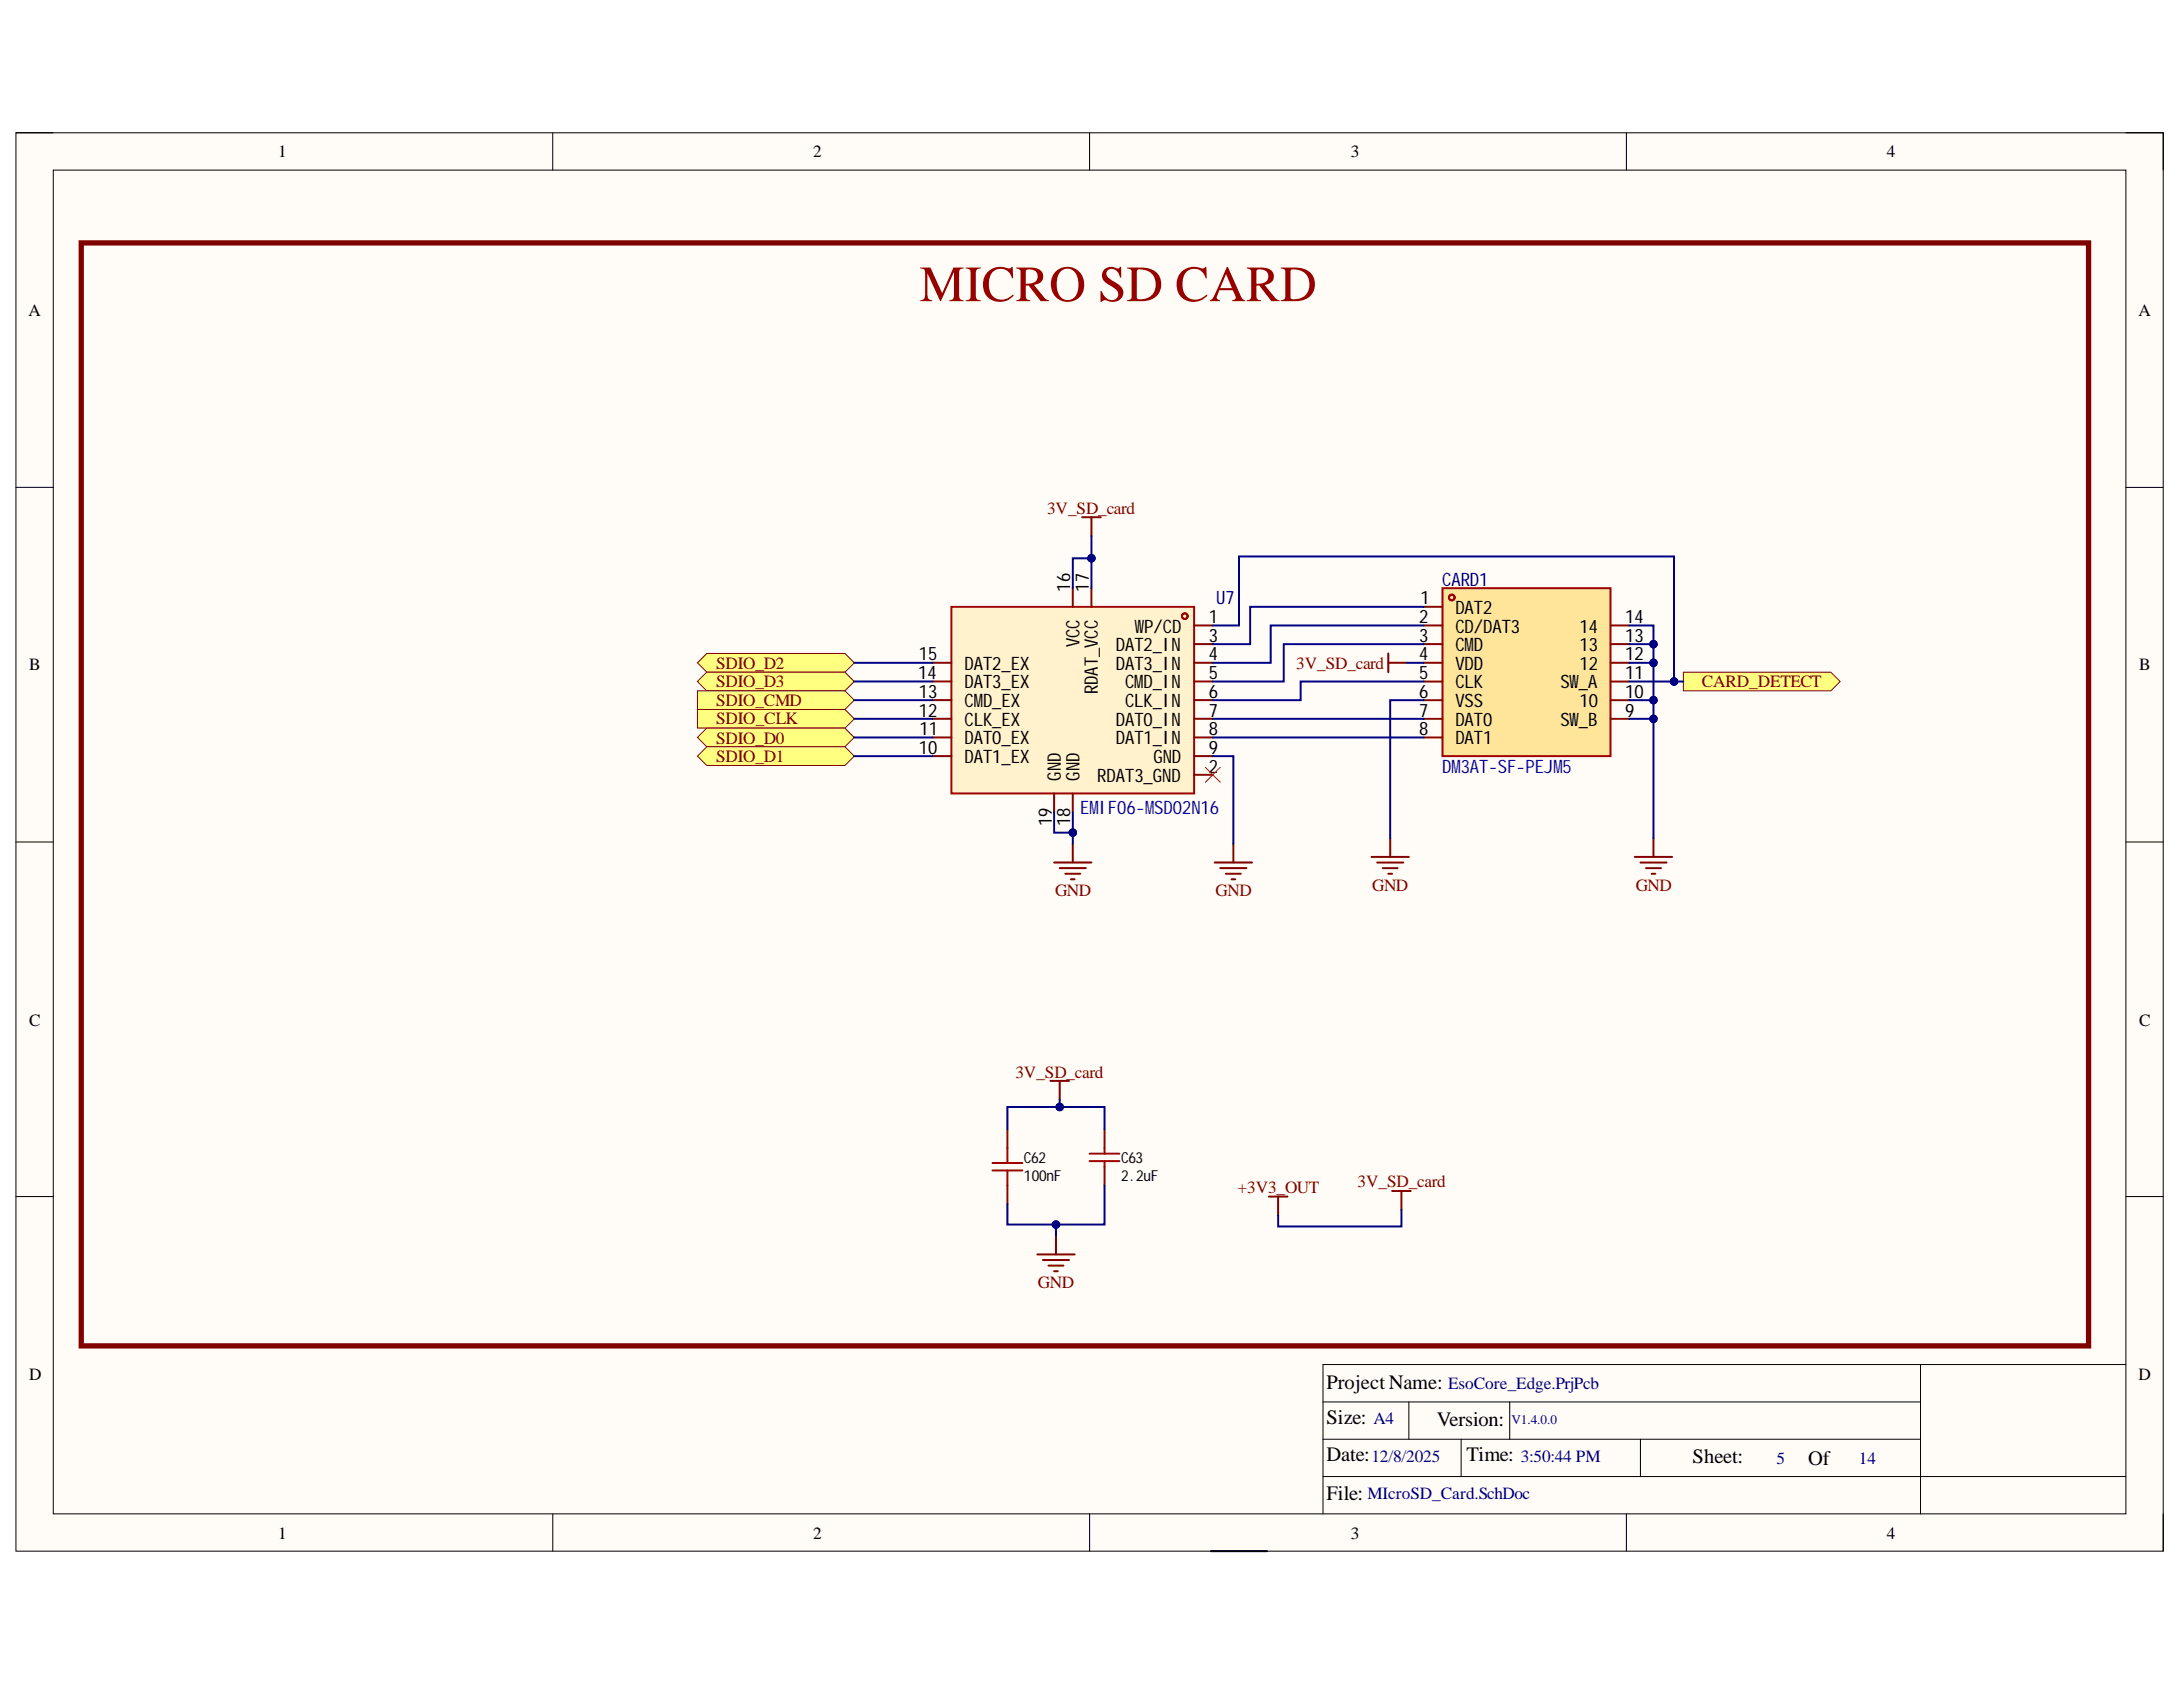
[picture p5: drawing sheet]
<svg xmlns="http://www.w3.org/2000/svg" width="279mm" height="216mm" viewBox="0 0 279 216" stroke-linecap="round" stroke-linejoin="round" font-family="sans-serif">
<defs><g id="words">
<text font-size="6.5" fill="#980000" x="117.7" y="38.5">MICRO SD CARD</text>
<g font-size="2.6">
<text x="169.8" y="177.7">ProjectName:</text>
<text x="169.8" y="182.2">Size:</text>
<text x="183.9" y="182.5">Version:</text>
<text x="169.8" y="187">Date:</text>
<text x="187.7" y="187">Time:</text>
<text x="216.6" y="187.3">Sheet:</text>
<text x="231.4" y="187.4">Of</text>
<text x="169.8" y="192">File:</text>
</g>
<g font-size="2.4">
<text x="137" y="75.7" transform="rotate(-90 137 75.7)">16</text>
<text x="139.3" y="75.7" transform="rotate(-90 139.3 75.7)">17</text>
<text x="181.8" y="77.3">1</text>
<text x="138.2" y="82.8" transform="rotate(-90 138.2 82.8)">VCC</text>
<text x="142.8" y="83.3">DAT2_IN</text>
<text x="145.3" y="81">WP/CD</text>
<text x="154.7" y="79.8">1</text>
<text x="154.7" y="82.2">3</text>
<text x="181.6" y="79.8">2</text>
<text x="181.6" y="82.2">3</text>
<text x="186.3" y="78.5">DAT2</text>
<text x="186.3" y="81">CD/DAT3</text>
<text x="186.3" y="83.3">CMD</text>
<text x="202.2" y="83.3">13</text>
<text x="202.2" y="81">14</text>
<text x="208" y="82.2">13</text>
<text x="208" y="79.8">14</text>
<text x="117.5" y="86.9">14</text>
<text x="117.6" y="89.3">13</text>
<text x="117.6" y="84.5">15</text>
<text x="123.4" y="88.1">DAT3_EX</text>
<text x="123.4" y="85.7">DAT2_EX</text>
<text x="140.5" y="88.8" transform="rotate(-90 140.5 88.8)">RDAT_VCC</text>
<text x="142.8" y="85.7">DAT3_IN</text>
<text x="144" y="88.1">CMD_IN</text>
<text x="154.7" y="84.5">4</text>
<text x="154.7" y="86.9">5</text>
<text x="154.7" y="89.3">6</text>
<text x="181.6" y="84.5">4</text>
<text x="181.6" y="86.9">5</text>
<text x="181.6" y="89.3">6</text>
<text x="186.3" y="85.7">VDD</text>
<text x="186.3" y="88.1">CLK</text>
<text x="199.7" y="88.1">SW_A</text>
<text x="202.2" y="85.7">12</text>
<text x="208" y="89.3">10</text>
<text x="208" y="86.9">11</text>
<text x="208" y="84.5">12</text>
<text x="117.6" y="91.7">12</text>
<text x="117.7" y="94.1">11</text>
<text x="123.4" y="95.2">DAT0_EX</text>
<text x="123.4" y="92.9">CLK_EX</text>
<text x="123.4" y="90.5">CMD_EX</text>
<text x="142.8" y="92.9">DAT0_IN</text>
<text x="142.8" y="95.2">DAT1_IN</text>
<text x="144" y="90.5">CLK_IN</text>
<text x="154.7" y="91.7">7</text>
<text x="154.7" y="94.1">8</text>
<text x="181.6" y="91.7">7</text>
<text x="181.6" y="94.1">8</text>
<text x="186.3" y="90.5">VSS</text>
<text x="186.3" y="92.9">DAT0</text>
<text x="186.3" y="95.2">DAT1</text>
<text x="199.7" y="92.9">SW_B</text>
<text x="202.2" y="90.5">10</text>
<text x="208" y="91.7">9</text>
<text x="117.6" y="96.4">10</text>
<text x="123.4" y="97.7">DAT1_EX</text>
<text x="135.8" y="99.9" transform="rotate(-90 135.8 99.9)">GND</text>
<text x="138.2" y="99.9" transform="rotate(-90 138.2 99.9)">GND</text>
<text x="140.4" y="100.1">RDAT3_GND</text>
<text x="147.6" y="97.7">GND</text>
<text x="154.7" y="98.9">2</text>
<text x="154.7" y="96.4">9</text>
<text x="134.6" y="105.7" transform="rotate(-90 134.6 105.7)">19</text>
<text x="137" y="105.7" transform="rotate(-90 137 105.7)">18</text>
</g>
<g font-size="2.4" fill="#000080">
<text x="155.7" y="77.3">U7</text>
<text x="184.6" y="75">CARD1</text>
</g>
<g font-size="2.4" fill="#00f">
<text x="184.6" y="98.9">DM3AT-SF-PEJM5</text>
<text x="138.2" y="104.1">EMIF06-MSD02N16</text>
</g>
<g font-size="2.2">
<text x="35.6" y="20.1">1</text>
<text x="104.1" y="20.1">2</text>
<text x="172.9" y="20.1">3</text>
<text x="241.5" y="20.1">4</text>
<text x="3.6" y="40.4">A</text>
<text x="273.7" y="40.4">A</text>
<text x="3.7" y="85.8">B</text>
<text x="273.8" y="85.8">B</text>
<text x="3.7" y="131.2">C</text>
<text x="273.8" y="131.2">C</text>
<text x="3.7" y="176.6">D</text>
<text x="273.7" y="176.6">D</text>
<text x="35.6" y="196.9">1</text>
<text x="104.1" y="196.9">2</text>
<text x="172.9" y="196.9">3</text>
<text x="241.5" y="196.9">4</text>
</g>
<g font-size="2.2" fill="#800000">
<text x="134" y="65.8">3V_SD_card</text>
<text x="91.7" y="85.6">SDIO_D2</text>
<text x="91.7" y="88">SDIO_D3</text>
<text x="165.9" y="85.6">3V_SD_card</text>
<text x="217.8" y="88">CARD_DETECT</text>
<text x="91.7" y="92.7">SDIO_CLK</text>
<text x="91.7" y="95.2">SDIO_D0</text>
<text x="91.7" y="90.3">SDIO_CMD</text>
<text x="91.7" y="97.5">SDIO_D1</text>
<text x="135" y="114.7">GND</text>
<text x="155.6" y="114.7">GND</text>
<text x="175.6" y="114">GND</text>
<text x="209.4" y="114">GND</text>
<text x="130" y="137.9">3V_SD_card</text>
<text x="158.4" y="152.7">+3V3_OUT</text>
<text x="173.8" y="152">3V_SD_card</text>
<text x="132.8" y="164.9">GND</text>
</g>
<g font-size="2.2" fill="#000080">
<text x="185.3" y="177.8">EsoCore_Edge.PrjPcb</text>
<text x="175.8" y="182.3">A4</text>
<text x="175" y="191.8">MIcroSD_Card.SchDoc</text>
<text x="175.5" y="187.1">12/8/2025</text>
<text x="194.6" y="187.1">3:50:44 PM</text>
<text x="227.4" y="187.4">5</text>
<text x="237.9" y="187.4">14</text>
</g>
<g font-size="1.9">
<text x="131.1" y="148.8">C62</text>
<text x="143.5" y="148.8">C63</text>
<text x="131.1" y="151.2">100nF</text>
<text x="143.5" y="151.2">2.2uF</text>
</g>
<text font-size="1.7" fill="#000080" x="193.5" y="182.2">V1.4.0.0</text>
</g></defs>
<path d="M2 17h274.9v181.5h-274.9z" fill-rule="evenodd" fill="#fffcf8"/>
<path d="M2 17h274.9v181.5h-274.9z" fill="none" stroke="#000" stroke-width=".13"/>
<path d="M6.8 21.8h265.3v171.9h-265.3z" fill-rule="evenodd" fill="#fffcf8"/>
<g fill="none" stroke="#000" stroke-width=".13">
<path d="M2 17h4.8M70.7 17v4.8M139.5 17v4.8M208.2 17v4.8M272.1 17h4.8v4.8M6.8 21.8h265.3v171.9h-265.3zM2 62.4h4.8M272.1 62.4h4.8M2 107.8h4.8M272.1 107.8h4.8M2 153.1h4.8M272.1 153.1h4.8"/>
<path d="M169.3 179.4h76.5M180.3 179.4v4.8M193.2 179.4v4.8M245.8 174.6v19.1M272.1 174.6h-102.8v19.1M70.7 193.7v4.8M139.5 193.7v4.8M169.3 184.2h76.5M169.3 189h102.8M187 184.2v4.8M208.2 193.7v4.8M210 184.2v4.8"/>
<path d="M276.9 193.7v4.8"/>
</g>
<path d="M155 198.5h7.2" fill="none" stroke="#000" stroke-width=".25"/>
<path d="M89.3 84.8l1.2-1.2h17.6l1.2 1.2-1.2 1.2h-17.6z" fill-rule="evenodd" fill="#ffff80"/>
<path d="M89.3 84.8l1.2-1.2h17.6l1.2 1.2-1.2 1.2h-17.6z" fill="none" stroke="#800000" stroke-width=".13"/>
<path d="M89.3 87.2l1.2-1.2h17.6l1.2 1.2-1.2 1.2h-17.6z" fill-rule="evenodd" fill="#ffff80"/>
<path d="M89.3 87.2l1.2-1.2h17.6l1.2 1.2-1.2 1.2h-17.6z" fill="none" stroke="#800000" stroke-width=".13"/>
<path d="M89.3 90.8h18.8l1.2 1.2-1.2 1.2h-18.8z" fill-rule="evenodd" fill="#ffff80"/>
<path d="M89.3 90.8h18.8l1.2 1.2-1.2 1.2h-18.8z" fill="none" stroke="#800000" stroke-width=".13"/>
<path d="M89.3 94.4l1.2-1.2h17.6l1.2 1.2-1.2 1.2h-17.6z" fill-rule="evenodd" fill="#ffff80"/>
<path d="M89.3 94.4l1.2-1.2h17.6l1.2 1.2-1.2 1.2h-17.6z" fill="none" stroke="#800000" stroke-width=".13"/>
<path d="M90.5 95.6h17.6l1.2 1.2-1.2 1.2h-17.6l-1.2-1.2z" fill-rule="evenodd" fill="#ffff80"/>
<path d="M90.5 95.6h17.6l1.2 1.2-1.2 1.2h-17.6l-1.2-1.2z" fill="none" stroke="#800000" stroke-width=".13"/>
<path d="M89.3 88.4h18.8l1.2 1.2-1.2 1.2h-18.8z" fill-rule="evenodd" fill="#ffff80"/>
<path d="M89.3 88.4h18.8l1.2 1.2-1.2 1.2h-18.8z" fill="none" stroke="#800000" stroke-width=".13"/>
<path d="M155.5 110.4h4.7M156.2 111.1h3.3M156.9 111.8h1.9M157.6 112.5h.5M157.9 108v2.4" fill="none" stroke="#800000" stroke-width=".25"/>
<path d="M215.5 86h18.8l1.2 1.2-1.2 1.2h-18.8z" fill-rule="evenodd" fill="#ffff80"/>
<path d="M215.5 86h18.8l1.2 1.2-1.2 1.2h-18.8z" fill="none" stroke="#800000" stroke-width=".13"/>
<path d="M127 148.8h3.9M127 149.8h3.9M128.9 146.9v1.9M128.9 149.8v1.9M139.5 148.6h3.8M139.5 147.6h3.8M141.4 146.9v.7M141.4 148.6v.7" fill="none" stroke="#a00000" stroke-width=".25"/>
<path d="M128.9 144.5v2.4M128.9 151.7v2.4M141.4 144.5v2.4M141.4 149.3v2.4" fill="none" stroke="#800" stroke-width=".25"/>
<path d="M134.4 138.3h2.4M135.6 138.3v2.4M135.2 158.2v2.3M162.4 153.1h2.4M163.6 153.1v2.4M178.2 152.4h2.4M179.4 152.4v2.4M132.8 160.5h4.7M133.5 161.3h3.3M134.2 162h1.9M134.9 162.7h.5" fill="none" stroke="#800000" stroke-width=".25"/>
<path d="M10.4 31.1h256.9v141.1h-256.9z" fill="none" stroke="#800000" stroke-width=".68"/>
<path d="M121.8 77.7h31v23.8h-31z" fill-rule="evenodd" fill="#fff2cc"/>
<g fill="none" stroke="#a00000" stroke-width=".25">
<path d="M121.8 77.7h31v23.8h-31z"/>
<circle cx="151.6" cy="78.9" r=".36"/>
</g>
<g fill="none" stroke="#800" stroke-width=".25">
<path d="M137.3 75.3v2.4M139.7 75.3v2.4M119.4 84.8h2.4M119.4 87.2h2.4M119.4 89.6h2.4M119.4 92h2.4M119.4 94.4h2.4M119.4 96.8h2.4M152.8 80h2.4M152.8 99.2h2.4M152.8 82.4h2.4M152.8 84.8h2.4"/>
<path d="M152.8 87.2h2.4M152.8 89.6h2.4M152.8 92h2.4M152.8 94.4h2.4M152.8 96.8h2.4M134.9 101.5v2.4M137.3 101.5v2.4"/>
</g>
<path d="M184.6 75.3h21.5v21.5h-21.5z" fill-rule="evenodd" fill="#ffe599"/>
<g fill="none" stroke="#a00000" stroke-width=".25">
<path d="M184.6 75.3h21.5v21.5h-21.5z"/>
<circle cx="185.8" cy="76.5" r=".36"/>
</g>
<g fill="none" stroke="#800" stroke-width=".25">
<path d="M182.2 77.7h2.4M182.2 80h2.4M182.2 82.4h2.4M182.2 84.8h2.4M182.2 87.2h2.4M182.2 89.6h2.4M182.2 92h2.4M182.2 94.4h2.4M206.1 80h2.4M206.1 82.4h2.4M206.1 84.8h2.4M206.1 87.2h2.4"/>
<path d="M206.1 89.6h2.4M206.1 92h2.4"/>
</g>
<path d="M154.3 98.2l1.9 1.9M156.2 98.2l-1.9 1.9" fill="none" stroke="#f00" stroke-width=".13"/>
<g fill="none" stroke="#800000" stroke-width=".25">
<path d="M138.5 66.2h2.4M139.7 66.2v2.4M177.7 83.6v2.4M177.7 84.8h2.4M134.9 110.4h4.8M135.6 111.1h3.4M136.3 111.8h2M137.1 112.5h.4M137.3 108v2.4M175.5 109.7h4.8M176.3 110.4h3.3M177 111.1h1.9"/>
<path d="M177.7 111.8h.5M177.9 107.3v2.4M209.2 109.7h4.8M210 110.4h3.3M210.7 111.1h1.9M211.4 111.8h.5M211.6 107.3v2.4"/>
</g>
<path d="M141.4 151.7v5h-12.5v-2.6" fill="none" stroke="#000080" stroke-width=".25"/>
<circle cx="135.1" cy="156.7" r=".48" fill="#000080"/>
<circle cx="135.1" cy="156.7" r=".48" fill="none" stroke="#000080" stroke-width=".13"/>
<path d="M135.6 140.7v1" fill="none" stroke="#000080" stroke-width=".25"/>
<circle cx="135.6" cy="141.7" r=".48" fill="#000080"/>
<circle cx="135.6" cy="141.7" r=".48" fill="none" stroke="#000080" stroke-width=".13"/>
<path d="M128.9 144.5v-2.8h12.5v2.8" fill="none" stroke="#000080" stroke-width=".25"/>
<circle cx="135.6" cy="141.7" r=".48" fill="#000080"/>
<circle cx="135.6" cy="141.7" r=".48" fill="none" stroke="#000080" stroke-width=".13"/>
<path d="M135.2 156.7v1.5" fill="none" stroke="#000080" stroke-width=".25"/>
<circle cx="135.1" cy="156.7" r=".48" fill="#000080"/>
<circle cx="135.1" cy="156.7" r=".48" fill="none" stroke="#000080" stroke-width=".13"/>
<path d="M182.2 77.7h-22.2v4.7h-4.8M155.2 94.4h27M155.2 92h27M182.2 87.2h-15.7v2.4h-11.3M182.2 82.4h-17.9v4.8h-9.1M182.2 80h-19.6v4.8h-7.4M208.5 92h3.1M179.4 154.8v2.2h-15.8v-1.5" fill="none" stroke="#000080" stroke-width=".25"/>
<circle cx="211.6" cy="92" r=".48" fill="#000080"/>
<circle cx="211.6" cy="92" r=".48" fill="none" stroke="#000080" stroke-width=".13"/>
<path d="M208.5 89.6h3.1" fill="none" stroke="#000080" stroke-width=".25"/>
<circle cx="211.6" cy="89.6" r=".48" fill="#000080"/>
<circle cx="211.6" cy="89.6" r=".48" fill="none" stroke="#000080" stroke-width=".13"/>
<path d="M208.5 84.8h3.1" fill="none" stroke="#000080" stroke-width=".25"/>
<circle cx="211.6" cy="84.8" r=".48" fill="#000080"/>
<circle cx="211.6" cy="84.8" r=".48" fill="none" stroke="#000080" stroke-width=".13"/>
<path d="M208.5 82.4h3.1" fill="none" stroke="#000080" stroke-width=".25"/>
<circle cx="211.6" cy="82.4" r=".48" fill="#000080"/>
<circle cx="211.6" cy="82.4" r=".48" fill="none" stroke="#000080" stroke-width=".13"/>
<path d="M180.1 84.8h2.1M208.5 80h3.1v27.3" fill="none" stroke="#000080" stroke-width=".25"/>
<circle cx="211.6" cy="82.4" r=".48" fill="#000080"/>
<circle cx="211.6" cy="82.4" r=".48" fill="none" stroke="#000080" stroke-width=".13"/>
<circle cx="211.6" cy="84.8" r=".48" fill="#000080"/>
<circle cx="211.6" cy="84.8" r=".48" fill="none" stroke="#000080" stroke-width=".13"/>
<circle cx="211.6" cy="89.6" r=".48" fill="#000080"/>
<circle cx="211.6" cy="89.6" r=".48" fill="none" stroke="#000080" stroke-width=".13"/>
<circle cx="211.6" cy="92" r=".48" fill="#000080"/>
<circle cx="211.6" cy="92" r=".48" fill="none" stroke="#000080" stroke-width=".13"/>
<path d="M182.2 89.6h-4.3v17.7M208.5 87.2h7" fill="none" stroke="#000080" stroke-width=".25"/>
<circle cx="214.3" cy="87.2" r=".48" fill="#000080"/>
<circle cx="214.3" cy="87.2" r=".48" fill="none" stroke="#000080" stroke-width=".13"/>
<path d="M155.2 80h3.4v-8.8h55.7v16" fill="none" stroke="#000080" stroke-width=".25"/>
<circle cx="214.3" cy="87.2" r=".48" fill="#000080"/>
<circle cx="214.3" cy="87.2" r=".48" fill="none" stroke="#000080" stroke-width=".13"/>
<path d="M139.7 68.6v6.7" fill="none" stroke="#000080" stroke-width=".25"/>
<circle cx="139.7" cy="71.4" r=".48" fill="#000080"/>
<circle cx="139.7" cy="71.4" r=".48" fill="none" stroke="#000080" stroke-width=".13"/>
<path d="M139.7 71.5h-2.4v3.8" fill="none" stroke="#000080" stroke-width=".25"/>
<circle cx="139.7" cy="71.4" r=".48" fill="#000080"/>
<circle cx="139.7" cy="71.4" r=".48" fill="none" stroke="#000080" stroke-width=".13"/>
<path d="M109.3 84.8h10.1M109.3 87.2h10.1M109.3 89.6h10.1M109.3 92h10.1M109.3 94.4h10.1M109.3 96.8h10.1M137.3 103.9v4.1" fill="none" stroke="#000080" stroke-width=".25"/>
<circle cx="137.3" cy="106.6" r=".48" fill="#000080"/>
<circle cx="137.3" cy="106.6" r=".48" fill="none" stroke="#000080" stroke-width=".13"/>
<path d="M134.9 103.9v2.7h2.4" fill="none" stroke="#000080" stroke-width=".25"/>
<circle cx="137.3" cy="106.6" r=".48" fill="#000080"/>
<circle cx="137.3" cy="106.6" r=".48" fill="none" stroke="#000080" stroke-width=".13"/>
<path d="M155.2 96.8h2.7v11.2" fill="none" stroke="#000080" stroke-width=".25"/>
<use href="#words"/>
</svg>
